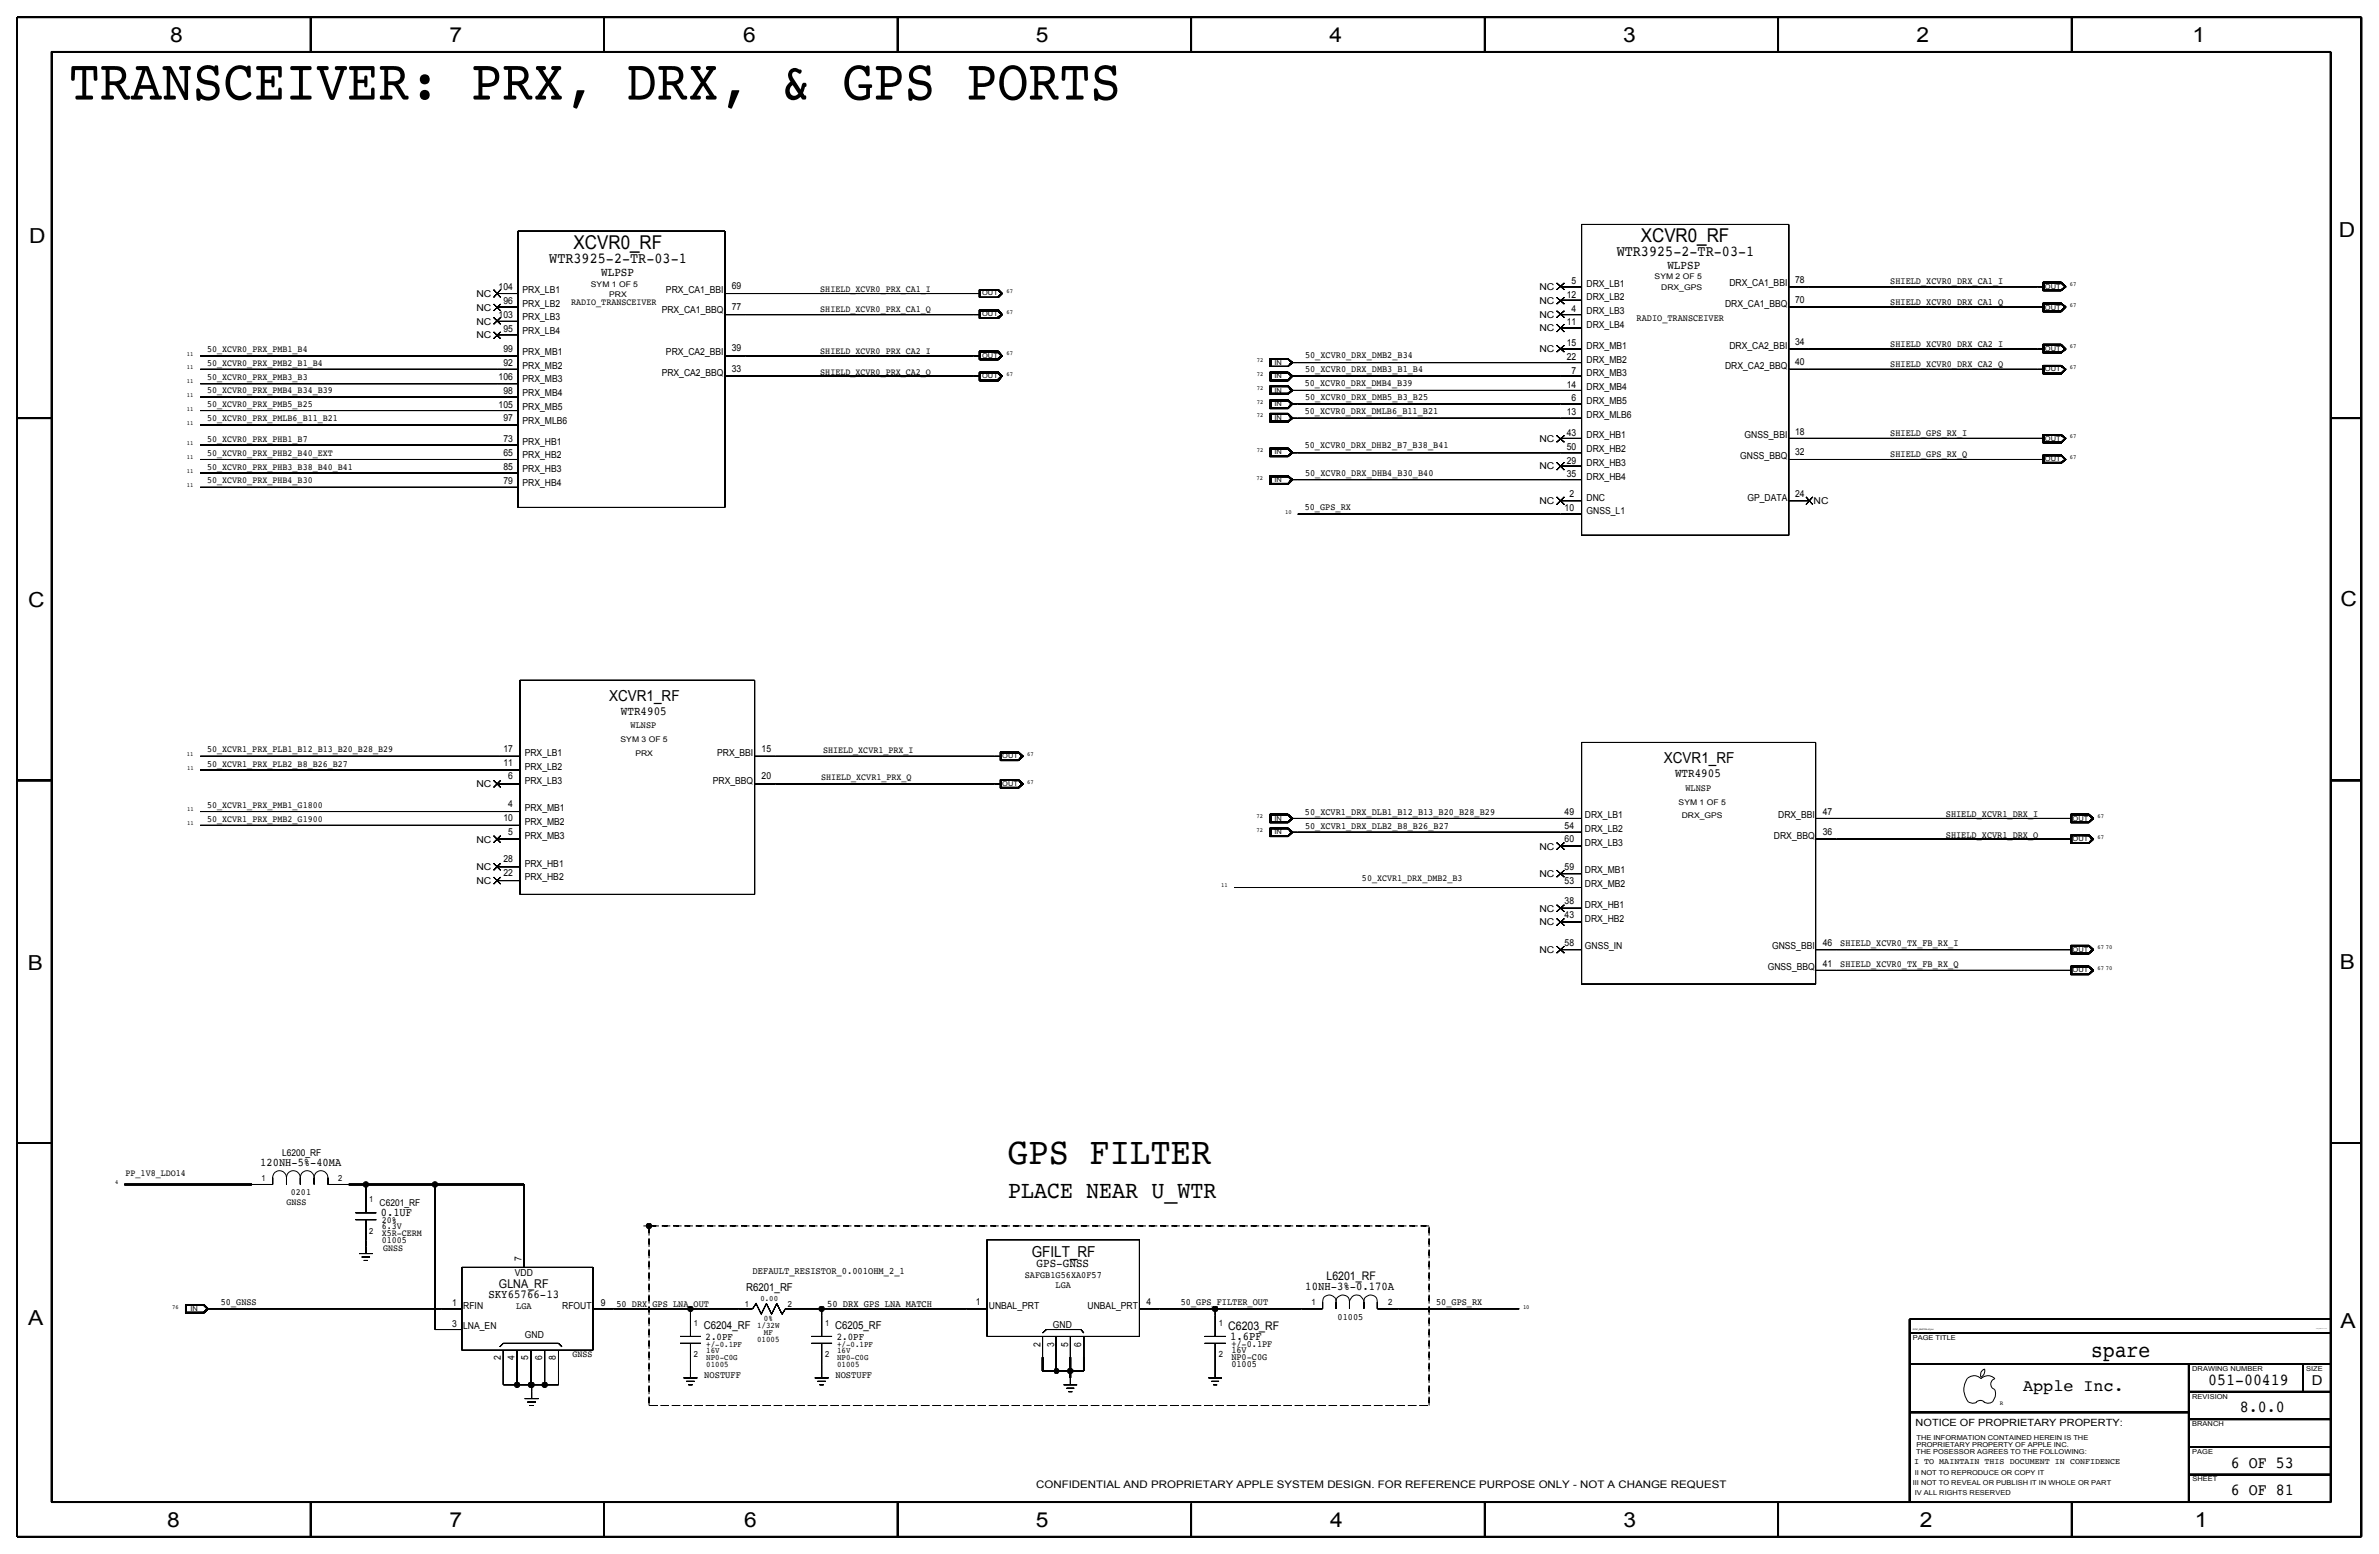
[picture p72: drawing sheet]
<svg xmlns="http://www.w3.org/2000/svg" width="875mm" height="572mm" viewBox="0 0 875 572" stroke-linecap="round" stroke-linejoin="round" font-family="sans-serif">
<defs><g id="words">
<text font-size="21.3" x="25.3" y="36.6">TRANSCEIVER: PRX, DRX, &amp; GPS PORTS</text>
<text font-size="14" x="370.8" y="428">GPS FILTER</text>
<text font-size="8.9" x="370.8" y="440.7">PLACE NEAR U_WTR</text>
<text font-size="8.1" x="769.2" y="499.1">spare</text>
<g font-size="7.6">
<text x="62.5" y="15.5">8</text>
<text x="165.4" y="15.5">7</text>
<text x="273.3" y="15.5">6</text>
<text x="381" y="15.5">5</text>
<text x="489" y="15.5">4</text>
<text x="597" y="15.5">3</text>
<text x="704.9" y="15.5">2</text>
<text x="806.5" y="15.5">1</text>
<text x="10.7" y="89.5">D</text>
<text x="860.3" y="87.2">D</text>
<text x="10.4" y="223.3">C</text>
<text x="860.8" y="222.8">C</text>
<text x="10.2" y="356.7">B</text>
<text x="860.6" y="356.4">B</text>
<text x="10.4" y="487.5">A</text>
<text x="860.8" y="488.2">A</text>
<text x="61.5" y="561.7">8</text>
<text x="165.4" y="561.7">7</text>
<text x="273.8" y="561.6">6</text>
<text x="381" y="561.7">5</text>
<text x="489.2" y="561.7">4</text>
<text x="597.1" y="561.6">3</text>
<text x="706.2" y="561.7">2</text>
<text x="807.3" y="561.7">1</text>
</g>
<g font-size="7">
<text x="603.5" y="88.9">XCVR0_RF</text>
<text x="211" y="91.4">XCVR0_RF</text>
</g>
<g font-size="6.2">
<text x="812.2" y="509.3">051-00419</text>
<text x="744.2" y="511.5">Apple Inc.</text>
<text x="823.9" y="519.4">8.0.0</text>
<text x="820.6" y="539.7">6 OF 53</text>
<text x="820.6" y="549.9">6 OF 81</text>
</g>
<g font-size="5.6">
<text x="594.6" y="94">WTR3925-2-TR-03-1</text>
<text x="202" y="96.6">WTR3925-2-TR-03-1</text>
<text x="224.1" y="257.8">XCVR1_RF</text>
<text x="612" y="280.7">XCVR1_RF</text>
<text x="379.5" y="462.3">GFILT_RF</text>
</g>
<text font-size="5" x="850.3" y="509.3">D</text>
<g font-size="4.5">
<text x="221.2" y="101.3">WLPSP</text>
<text x="613.3" y="99.1">WLPSP</text>
<text x="228.4" y="262.8">WTR4905</text>
<text x="616.1" y="285.7">WTR4905</text>
<text x="381.3" y="466.1">GPS-GNSS</text>
</g>
<g font-size="4.4">
<text x="183.5" y="473.7">GLNA_RF</text>
<text x="487.9" y="470.9">L6201_RF</text>
<text x="179.6" y="477.5">SKY65766-13</text>
<text x="480.1" y="474.5">10NH-3%-0.170A</text>
<text x="451.7" y="489">C6203_RF</text>
<text x="452.5" y="492.8">1.6PF</text>
</g>
<g font-size="4.3">
<text x="95.7" y="428.7">120NH-5%-40MA</text>
<text x="140.1" y="447.3">0.1UF</text>
</g>
<g font-size="4">
<text x="274.5" y="474.9">R6201_RF</text>
<text x="258.9" y="488.9">C6204_RF</text>
<text x="307.1" y="488.9">C6205_RF</text>
</g>
<g font-size="3.8">
<text x="259.5" y="492.7">2.0PF</text>
<text x="307.8" y="492.7">2.0PF</text>
<text x="381.1" y="547.4">CONFIDENTIAL AND PROPRIETARY APPLE SYSTEM DESIGN. FOR REFERENCE PURPOSE ONLY - NOT A CHANGE REQUEST</text>
</g>
<text font-size="3.7" x="704.6" y="524.5">NOTICE OF PROPRIETARY PROPERTY:</text>
<g font-size="3.6">
<text x="276.8" y="468.6">DEFAULT_RESISTOR_0.001OHM_2_1</text>
<text x="304.2" y="480.8">50_DRX_GPS_LNA_MATCH</text>
<text x="259" y="506.7">NOSTUFF</text>
<text x="307.3" y="506.7">NOSTUFF</text>
</g>
<g font-size="3.5">
<text x="183.4" y="106.7">104</text>
<text x="192.2" y="107.6">PRX_LB1</text>
<text x="245" y="107.6">PRX_CA1_BBI</text>
<text x="269.2" y="106.2">69</text>
<text x="301.7" y="107.3">SHIELD_XCVR0_PRX_CA1_I</text>
<text x="566.2" y="106.6">NC</text>
<text x="578" y="104.4">5</text>
<text x="583.5" y="105.4">DRX_LB1</text>
<text x="636.1" y="105.3">DRX_CA1_BBI</text>
<text x="660.3" y="103.9">78</text>
<text x="695.3" y="104.6">SHIELD_XCVR0_DRX_CA1_I</text>
<text x="175.2" y="109.3">NC</text>
<text x="185.2" y="111.8">96</text>
<text x="192.2" y="112.7">PRX_LB2</text>
<text x="210.1" y="112.3">RADIO_TRANSCEIVER</text>
<text x="269.2" y="113.8">77</text>
<text x="566.2" y="111.8">NC</text>
<text x="576.2" y="109.5">12</text>
<text x="583.5" y="110.4">DRX_LB2</text>
<text x="634.5" y="113">DRX_CA1_BBQ</text>
<text x="660.3" y="111.5">70</text>
<text x="695.3" y="112.3">SHIELD_XCVR0_DRX_CA1_Q</text>
<text x="175.2" y="114.2">NC</text>
<text x="175.2" y="119.4">NC</text>
<text x="183.4" y="116.9">103</text>
<text x="192.2" y="117.8">PRX_LB3</text>
<text x="243.4" y="115.3">PRX_CA1_BBQ</text>
<text x="301.7" y="114.9">SHIELD_XCVR0_PRX_CA1_Q</text>
<text x="566.2" y="117">NC</text>
<text x="576.2" y="119.6">11</text>
<text x="578" y="114.6">4</text>
<text x="583.5" y="115.5">DRX_LB3</text>
<text x="602" y="118">RADIO_TRANSCEIVER</text>
<text x="175.2" y="124.3">NC</text>
<text x="185.2" y="122">95</text>
<text x="192.2" y="122.9">PRX_LB4</text>
<text x="566.2" y="121.9">NC</text>
<text x="583.5" y="120.6">DRX_LB4</text>
<text x="76.2" y="129.4">50_XCVR0_PRX_PMB1_B4</text>
<text x="185.2" y="129.6">99</text>
<text x="192.2" y="130.5">PRX_MB1</text>
<text x="245" y="130.5">PRX_CA2_BBI</text>
<text x="269.2" y="129.1">39</text>
<text x="301.7" y="130.2">SHIELD_XCVR0_PRX_CA2_I</text>
<text x="480" y="131.8">50_XCVR0_DRX_DMB2_B34</text>
<text x="566.2" y="129.5">NC</text>
<text x="576.2" y="127.3">15</text>
<text x="583.5" y="128.2">DRX_MB1</text>
<text x="636.1" y="128.2">DRX_CA2_BBI</text>
<text x="660.3" y="126.8">34</text>
<text x="695.3" y="127.5">SHIELD_XCVR0_DRX_CA2_I</text>
<text x="76.2" y="134.5">50_XCVR0_PRX_PMB2_B1_B4</text>
<text x="185.2" y="134.7">92</text>
<text x="192.2" y="135.6">PRX_MB2</text>
<text x="269.2" y="136.7">33</text>
<text x="301.7" y="137.8">SHIELD_XCVR0_PRX_CA2_Q</text>
<text x="480" y="136.8">50_XCVR0_DRX_DMB3_B1_B4</text>
<text x="576.2" y="132.3">22</text>
<text x="578" y="137.4">7</text>
<text x="583.5" y="133.3">DRX_MB2</text>
<text x="634.5" y="135.9">DRX_CA2_BBQ</text>
<text x="660.3" y="134.4">40</text>
<text x="695.3" y="135.1">SHIELD_XCVR0_DRX_CA2_Q</text>
<text x="76.2" y="139.6">50_XCVR0_PRX_PMB3_B3</text>
<text x="183.4" y="139.8">106</text>
<text x="192.2" y="140.7">PRX_MB3</text>
<text x="243.4" y="138.1">PRX_CA2_BBQ</text>
<text x="479.9" y="142">50_XCVR0_DRX_DMB4_B39</text>
<text x="576.2" y="142.5">14</text>
<text x="583.5" y="143.5">DRX_MB4</text>
<text x="583.5" y="138.4">DRX_MB3</text>
<text x="76.2" y="149.7">50_XCVR0_PRX_PMB5_B25</text>
<text x="76.2" y="144.6">50_XCVR0_PRX_PMB4_B34_B39</text>
<text x="183.4" y="149.9">105</text>
<text x="185.2" y="144.8">98</text>
<text x="192.2" y="145.8">PRX_MB4</text>
<text x="480" y="147">50_XCVR0_DRX_DMB5_B3_B25</text>
<text x="578" y="147.6">6</text>
<text x="583.5" y="148.6">DRX_MB5</text>
<text x="76.2" y="154.8">50_XCVR0_PRX_PMLB6_B11_B21</text>
<text x="185.2" y="155">97</text>
<text x="192.2" y="155.9">PRX_MLB6</text>
<text x="192.2" y="150.8">PRX_MB5</text>
<text x="479.9" y="152.2">50_XCVR0_DRX_DMLB6_B11_B21</text>
<text x="576.2" y="152.7">13</text>
<text x="583.5" y="153.6">DRX_MLB6</text>
<text x="576.2" y="160.3">43</text>
<text x="583.5" y="161.3">DRX_HB1</text>
<text x="641.7" y="161.2">GNSS_BBI</text>
<text x="660.3" y="159.8">18</text>
<text x="695.3" y="160.5">SHIELD_GPS_RX_I</text>
<text x="76.2" y="167.5">50_XCVR0_PRX_PHB2_B40_EXT</text>
<text x="76.2" y="162.4">50_XCVR0_PRX_PHB1_B7</text>
<text x="185.2" y="167.7">65</text>
<text x="185.2" y="162.6">73</text>
<text x="192.2" y="163.5">PRX_HB1</text>
<text x="479.9" y="164.9">50_XCVR0_DRX_DHB2_B7_B38_B41</text>
<text x="566.2" y="162.5">NC</text>
<text x="576.2" y="165.4">50</text>
<text x="583.5" y="166.3">DRX_HB2</text>
<text x="660.3" y="167.4">32</text>
<text x="76.2" y="172.7">50_XCVR0_PRX_PHB3_B38_B40_B41</text>
<text x="185.2" y="172.8">85</text>
<text x="192.2" y="168.6">PRX_HB2</text>
<text x="192.2" y="173.7">PRX_HB3</text>
<text x="566.2" y="172.6">NC</text>
<text x="576.2" y="170.5">29</text>
<text x="583.5" y="171.4">DRX_HB3</text>
<text x="640.1" y="168.9">GNSS_BBQ</text>
<text x="695.3" y="168.2">SHIELD_GPS_RX_Q</text>
<text x="76.2" y="177.7">50_XCVR0_PRX_PHB4_B30</text>
<text x="185.2" y="177.9">79</text>
<text x="192.2" y="178.8">PRX_HB4</text>
<text x="480" y="175">50_XCVR0_DRX_DHB4_B30_B40</text>
<text x="576.2" y="175.6">35</text>
<text x="583.5" y="176.5">DRX_HB4</text>
<text x="566.2" y="185.4">NC</text>
<text x="577.2" y="182.7">2</text>
<text x="583.5" y="184.1">DNC</text>
<text x="642.7" y="184.1">GP_DATA</text>
<text x="660.3" y="182.7">24</text>
<text x="667.1" y="185.4">NC</text>
<text x="479.9" y="187.7">50_GPS_RX</text>
<text x="575.5" y="187.8">10</text>
<text x="583.5" y="189.2">GNSS_L1</text>
<text x="232" y="267.9">WLNSP</text>
<text x="76.2" y="276.7">50_XCVR1_PRX_PLB1_B12_B13_B20_B28_B29</text>
<text x="76.2" y="281.9">50_XCVR1_PRX_PLB2_B8_B26_B27</text>
<text x="185.2" y="281.6">11</text>
<text x="185.2" y="276.5">17</text>
<text x="193" y="278">PRX_LB1</text>
<text x="263.8" y="278">PRX_BBI</text>
<text x="280.1" y="276.5">15</text>
<text x="302.7" y="276.9">SHIELD_XCVR1_PRX_I</text>
<text x="186.9" y="286.7">6</text>
<text x="193" y="283.1">PRX_LB2</text>
<text x="280.1" y="286.7">20</text>
<text x="302" y="286.9">SHIELD_XCVR1_PRX_Q</text>
<text x="175.2" y="289.5">NC</text>
<text x="193" y="288.2">PRX_LB3</text>
<text x="262.2" y="288.2">PRX_BBQ</text>
<text x="619.9" y="290.7">WLNSP</text>
<text x="76.2" y="297.2">50_XCVR1_PRX_PMB1_G1800</text>
<text x="186.9" y="296.8">4</text>
<text x="193" y="298.4">PRX_MB1</text>
<text x="480" y="299.6">50_XCVR1_DRX_DLB1_B12_B13_B20_B28_B29</text>
<text x="575.5" y="299.6">49</text>
<text x="670.5" y="299.6">47</text>
<text x="76.2" y="302.3">50_XCVR1_PRX_PMB2_G1900</text>
<text x="185.2" y="301.9">10</text>
<text x="193" y="303.5">PRX_MB2</text>
<text x="480" y="304.7">50_XCVR1_DRX_DLB2_B8_B26_B27</text>
<text x="575.5" y="304.7">54</text>
<text x="582.9" y="300.9">DRX_LB1</text>
<text x="582.9" y="306">DRX_LB2</text>
<text x="654.1" y="300.9">DRX_BBI</text>
<text x="715.7" y="300.4">SHIELD_XCVR1_DRX_I</text>
<text x="175.2" y="309.9">NC</text>
<text x="186.9" y="307">5</text>
<text x="193" y="308.5">PRX_MB3</text>
<text x="575.5" y="309.8">60</text>
<text x="582.9" y="311.1">DRX_LB3</text>
<text x="652.5" y="308.5">DRX_BBQ</text>
<text x="670.5" y="307.2">36</text>
<text x="715.7" y="308.1">SHIELD_XCVR1_DRX_Q</text>
<text x="185.2" y="317.2">28</text>
<text x="566.2" y="312.4">NC</text>
<text x="175.2" y="320">NC</text>
<text x="185.2" y="322.2">22</text>
<text x="193" y="323.8">PRX_HB2</text>
<text x="193" y="318.7">PRX_HB1</text>
<text x="566.2" y="322.6">NC</text>
<text x="575.5" y="319.9">59</text>
<text x="582.9" y="321.2">DRX_MB1</text>
<text x="175.2" y="325.1">NC</text>
<text x="501" y="324.1">50_XCVR1_DRX_DMB2_B3</text>
<text x="575.5" y="325">53</text>
<text x="582.9" y="326.3">DRX_MB2</text>
<text x="566.2" y="335.3">NC</text>
<text x="575.5" y="332.6">38</text>
<text x="582.9" y="333.9">DRX_HB1</text>
<text x="566.2" y="340.4">NC</text>
<text x="575.5" y="337.7">43</text>
<text x="582.9" y="339">DRX_HB2</text>
<text x="575.5" y="347.9">58</text>
<text x="670.5" y="347.9">46</text>
<text x="676.9" y="347.9">SHIELD_XCVR0_TX_FB_RX_I</text>
<text x="566.2" y="350.5">NC</text>
<text x="582.9" y="349.2">GNSS_IN</text>
<text x="651.8" y="349.2">GNSS_BBI</text>
<text x="650.2" y="356.8">GNSS_BBQ</text>
<text x="670.5" y="355.5">41</text>
<text x="676.9" y="355.6">SHIELD_XCVR0_TX_FB_RX_Q</text>
<text x="103.7" y="425.2">L6200_RF</text>
<text x="46.2" y="432.4">PP_1V8_LDO14</text>
<text x="105.4" y="443.2">GNSS</text>
<text x="107" y="439.7">0201</text>
<text x="139.6" y="443.5">C6201_RF</text>
<text x="140.4" y="449.8">20%</text>
<text x="140.4" y="452.1">6.3V</text>
<text x="140.4" y="454.6">X5R-CERM</text>
<text x="140.4" y="457.2">01005</text>
<text x="140.9" y="460">GNSS</text>
<text x="191.8" y="463.8" transform="rotate(-90 191.8 463.8)">7</text>
<text x="189.4" y="469.1">VDD</text>
<text x="376.9" y="469.9">SAFGB1G56XA0F57</text>
<text x="388.3" y="473.7">LGA</text>
<text x="81.2" y="480">50_GNSS</text>
<text x="166.3" y="480.3">1</text>
<text x="170.4" y="481.3">RFIN</text>
<text x="189.9" y="481.3">LGA</text>
<text x="206.8" y="481.3">RFOUT</text>
<text x="220.9" y="480.3">9</text>
<text x="226.8" y="480.8">50_DRX_GPS_LNA_OUT</text>
<text x="359" y="480">1</text>
<text x="363.7" y="481.3">UNBAL_PRT</text>
<text x="400" y="481.3">UNBAL_PRT</text>
<text x="421.7" y="480">4</text>
<text x="434.3" y="480">50_GPS_FILTER_OUT</text>
<text x="492" y="485.4">01005</text>
<text x="528.2" y="480">50_GPS_RX</text>
<text x="166.3" y="487.9">3</text>
<text x="170.4" y="488.9">LNA_EN</text>
<text x="387.3" y="488.5">GND</text>
<text x="193" y="492.2">GND</text>
<text x="382.7" y="495.3" transform="rotate(-90 382.7 495.3)">2</text>
<text x="387.8" y="495.3" transform="rotate(-90 387.8 495.3)">3</text>
<text x="392.8" y="495.3" transform="rotate(-90 392.8 495.3)">5</text>
<text x="397.7" y="495.3" transform="rotate(-90 397.7 495.3)">6</text>
<text x="452.9" y="495.3">+/-0.1PF</text>
<text x="452.9" y="497.6">16V</text>
<text x="184.2" y="500.1" transform="rotate(-90 184.2 500.1)">2</text>
<text x="189.2" y="500.1" transform="rotate(-90 189.2 500.1)">4</text>
<text x="194.3" y="500.1" transform="rotate(-90 194.3 500.1)">5</text>
<text x="199.4" y="500.1" transform="rotate(-90 199.4 500.1)">6</text>
<text x="204.5" y="500.1" transform="rotate(-90 204.5 500.1)">8</text>
<text x="210.5" y="499.1">GNSS</text>
<text x="452.9" y="502.6">01005</text>
<text x="452.9" y="500.1">NP0-C0G</text>
</g>
<g font-size="3.2">
<text x="482.3" y="480.1">1</text>
<text x="510.6" y="480.1">2</text>
<text x="448.3" y="487.7">1</text>
<text x="448.3" y="499.1">2</text>
</g>
<g font-size="3.1">
<text x="96.2" y="434.3">1</text>
<text x="124.4" y="434.3">2</text>
<text x="135.8" y="442.2">1</text>
<text x="135.8" y="453.7">2</text>
<text x="274" y="480.6">1</text>
<text x="281" y="485.9">0%</text>
<text x="289.8" y="480.6">2</text>
<text x="255.2" y="487.7">1</text>
<text x="278.5" y="488.4">1/32W</text>
<text x="281" y="491">MF</text>
<text x="303.5" y="487.7">1</text>
<text x="259.8" y="497.6">16V</text>
<text x="259.8" y="495.3">+/-0.1PF</text>
<text x="278.5" y="493.5">01005</text>
<text x="307.9" y="495.3">+/-0.1PF</text>
<text x="307.9" y="497.6">16V</text>
<text x="255.2" y="499.1">2</text>
<text x="259.8" y="502.7">01005</text>
<text x="259.8" y="500.1">NP0-C0G</text>
<text x="303.5" y="499.1">2</text>
<text x="307.9" y="502.7">01005</text>
<text x="307.9" y="500.1">NP0-C0G</text>
<text x="704.1" y="538.5">I TO MAINTAIN THIS DOCUMENT IN CONFIDENCE</text>
</g>
<text font-size="3" x="279.8" y="478.5">0.00</text>
<g font-size="2.9">
<text x="217.4" y="105.5">SYM 1 OF 5</text>
<text x="608.6" y="102.7">SYM 2 OF 5</text>
<text x="611" y="106.6">DRX_GPS</text>
<text x="224.1" y="109.3">PRX</text>
<text x="228.3" y="273">SYM 3 OF 5</text>
<text x="233.7" y="278.1">PRX</text>
<text x="617.4" y="295.9">SYM 1 OF 5</text>
<text x="618.6" y="301">DRX_GPS</text>
</g>
<g font-size="2.5">
<text x="752.2" y="106.1">OUT</text>
<text x="361.2" y="108.6">OUT</text>
<text x="752.2" y="113.9">OUT</text>
<text x="361.2" y="116.4">OUT</text>
<text x="361.2" y="131.6">OUT</text>
<text x="752.2" y="129.1">OUT</text>
<text x="468.7" y="134.1">IN</text>
<text x="752.2" y="136.6">OUT</text>
<text x="361.2" y="139.1">OUT</text>
<text x="468.7" y="139.1">IN</text>
<text x="468.7" y="144.3">IN</text>
<text x="468.7" y="149.3">IN</text>
<text x="468.7" y="154.3">IN</text>
<text x="468.7" y="167.1">IN</text>
<text x="752.2" y="162.1">OUT</text>
<text x="752.2" y="169.6">OUT</text>
<text x="468.7" y="177.3">IN</text>
<text x="368.7" y="278.8">OUT</text>
<text x="368.7" y="289.1">OUT</text>
<text x="468.7" y="301.8">IN</text>
<text x="762.4" y="301.8">OUT</text>
<text x="468.7" y="306.8">IN</text>
<text x="762.4" y="309.3">OUT</text>
<text x="762.4" y="350">OUT</text>
<text x="762.4" y="357.6">OUT</text>
<text x="70" y="482.1">IN</text>
<text x="703.5" y="492.8">PAGE TITLE</text>
<text x="806.3" y="504.2">DRAWING NUMBER</text>
<text x="848.2" y="504.2">SIZE</text>
<text x="806.3" y="514.4">REVISION</text>
<text x="806.3" y="524.5">BRANCH</text>
<text x="704.9" y="532.1">PROPRIETARY PROPERTY OF APPLE INC.</text>
<text x="704.9" y="529.6">THE INFORMATION CONTAINED HEREIN IS THE</text>
<text x="704.8" y="534.7">THE POSESSOR AGREES TO THE FOLLOWING:</text>
<text x="806.3" y="534.7">PAGE</text>
<text x="704.3" y="542.3">II NOT TO REPRODUCE OR COPY IT</text>
<text x="806.4" y="544.8">SHEET</text>
<text x="703.5" y="546.1">III NOT TO REVEAL OR PUBLISH IT IN WHOLE OR PART</text>
<text x="704.3" y="549.9">IV ALL RIGHTS RESERVED</text>
</g>
<g font-size="2.3">
<text x="370.2" y="107.8">67</text>
<text x="761.4" y="105.2">67</text>
<text x="761.4" y="112.9">67</text>
<text x="370.2" y="115.4">67</text>
<text x="68.8" y="130.8">11</text>
<text x="370.2" y="130.6">67</text>
<text x="761.4" y="128.1">67</text>
<text x="68.8" y="135.9">11</text>
<text x="462.3" y="133.2">72</text>
<text x="761.4" y="135.7">67</text>
<text x="68.8" y="140.9">11</text>
<text x="370.2" y="138.2">67</text>
<text x="462.3" y="138.3">72</text>
<text x="462.3" y="143.3">72</text>
<text x="68.8" y="146">11</text>
<text x="462.3" y="148.4">72</text>
<text x="68.8" y="151.1">11</text>
<text x="462.3" y="153.5">72</text>
<text x="68.8" y="156.2">11</text>
<text x="761.4" y="161.1">67</text>
<text x="68.8" y="163.8">11</text>
<text x="462.3" y="166.2">72</text>
<text x="68.8" y="168.9">11</text>
<text x="68.8" y="174">11</text>
<text x="761.4" y="168.7">67</text>
<text x="68.8" y="179">11</text>
<text x="462.2" y="176.4">72</text>
<text x="472.7" y="189.2">10</text>
<text x="68.8" y="278">11</text>
<text x="377.8" y="278">67</text>
<text x="68.8" y="283.1">11</text>
<text x="377.8" y="288.2">67</text>
<text x="68.8" y="298.3">11</text>
<text x="68.8" y="303.4">11</text>
<text x="462.2" y="300.8">72</text>
<text x="462.2" y="305.9">72</text>
<text x="771.5" y="300.8">67</text>
<text x="771.5" y="308.4">67</text>
<text x="449.2" y="326.3">11</text>
<text x="771.5" y="349.1">67 70</text>
<text x="771.5" y="356.7">67 70</text>
<text x="42.4" y="435.5">4</text>
<text x="63.4" y="481.3">76</text>
<text x="560.2" y="481.2">10</text>
</g>
<text font-size="2.2" x="735.5" y="516.8">R</text>
<text font-size=".9" x="703.5" y="489">SYNC_MASTER=Sync</text>
<text font-size=".4" x="851.9" y="488.9">SYNC_DATE=05/17/2016</text>
</g></defs>
<g fill="none" stroke="#000" stroke-width=".37">
<path d="M190.5 85h76.2v101.6v-101.6v101.6h-76.2h76.2h-76.2v-101.6v101.6v-101.6h76.2zM581.7 82.6v114.3v-114.3h76.2h-76.2h76.2v114.3v-114.3v114.3h-76.2h76.2h-76.2zM181.6 111.8l2.5 2.5M181.6 106.5l2.5 2.9M181.6 116.8l2.5 2.4M182.8 112.9h7.7M182.8 118.2h7.7M182.8 108h7.7M184.1 111.8l-2.5 2.5M184.1 106.5l-2.5 2.9M184.1 116.8l-2.5 2.4M266.7 108h93.8"/>
<path d="M266.7 115.7h93.8M360.2 106.5v2.9v-2.9h7h-7h7l1.5 1.5-1.5-1.5 1.5 1.5-1.5 1.4 1.5-1.4-1.5 1.4h-6.7h6.7h-6.7v-2.9v2.9v-2.9h6.7h-6.7h6.7l1.5 1.5-1.5-1.5 1.5 1.5-1.5 1.4 1.5-1.4-1.5 1.4h-7h7h-7zM360.2 113.9v3.2v-3.2h7h-7h7l1.5 1.8-1.5-1.8 1.5 1.8-1.5 1.4 1.5-1.4-1.5 1.4h-6.7h6.7h-6.7v-3.2v3.2v-3.2h6.7h-6.7h6.7l1.5 1.8-1.5-1.8 1.5 1.8-1.5 1.4 1.5-1.4-1.5 1.4h-7h7h-7zM360.5 109.4v-2.9v2.9v-2.9h6.4h-6.4h6.4l1.4 1.5-1.4-1.5 1.4 1.5-1.4 1.4M360.5 109.4h6.4M360.5 116.8v-2.5v2.5v-2.5h6.4h-6.4h6.4l1.4 1.4-1.4-1.4 1.4 1.4-1.4 1.1M360.5 116.8h6.4M572.6 119.2l2.8 2.9M572.6 109.4l2.8 2.4M572.6 114.3l2.8 2.5M572.6 104.1l2.8 2.4M574 115.7h7.7"/>
<path d="M574 110.4h7.7M574 105.5h7.7M575.4 119.2l-2.8 2.9M575.4 109.4l-2.8 2.4M575.4 114.3l-2.8 2.5M575.4 104.1l-2.8 2.4M657.9 105.5h93.9M657.9 112.9h93.9M751.4 103.7v3.2v-3.2h6.7h-6.7h6.7l1.8 1.8-1.8-1.8 1.8 1.8-1.8 1.4 1.8-1.4-1.8 1.4h-6.7h6.7h-6.7v-2.8v2.8v-2.8h6.7h-6.7h6.7l1.8 1.4-1.8-1.4 1.8 1.4-1.8 1.4 1.8-1.4-1.8 1.4h-6.7h6.7h-6.7zM751.4 111.5v3.2v-3.2h6.7h-6.7h6.7l1.8 1.4-1.8-1.4 1.8 1.4-1.8 1.8 1.8-1.8-1.8 1.8h-6.7h6.7h-6.7v-3.2v3.2v-3.2h6.7h-6.7h6.7l1.8 1.4-1.8-1.4 1.8 1.4-1.8 1.8 1.8-1.8-1.8 1.8h-6.7h6.7h-6.7zM751.8 104.1v2.8v-2.8h6.3h-6.3h6.3l1.4 1.4-1.4-1.4 1.4 1.4-1.4 1 1.4-1-1.4 1h-6.3h6.3h-6.3v-2.4v2.4v-2.4h6.3h-6.3h6.3l1.4 1.4-1.4-1.4 1.4 1.4-1.4 1.4 1.4-1.4-1.4 1.4h-6.3h6.3h-6.3zM751.8 114.3v-2.5v2.5v-2.5h6.3h-6.3h6.3l1.4 1.1-1.4-1.1 1.4 1.1-1.4 1.4"/>
<path d="M751.8 114.3h6.3M73.6 130.9h116.8M73.6 135.8h116.8M181.6 122.1l2.5 2.4M182.8 123.1h7.7M184.1 122.1l-2.5 2.4M266.7 130.9h93.8M266.7 138.3h93.8M360.2 129.1v3.2v-3.2h7h-7h7l1.5 1.8-1.5-1.8 1.5 1.8-1.5 1.4 1.5-1.4-1.5 1.4h-6.7h6.7h-6.7v-2.8v2.8v-2.8h6.7h-6.7h6.7l1.5 1.4-1.5-1.4 1.5 1.4-1.5 1.4 1.5-1.4-1.5 1.4h-7h7h-7zM360.2 136.9v3.2v-3.2h7h-7h7l1.5 1.4-1.5-1.4 1.5 1.4-1.5 1.8 1.5-1.8-1.5 1.8h-6.7h6.7h-6.7v-3.2v3.2v-3.2h6.7h-6.7h6.7l1.5 1.4-1.5-1.4 1.5 1.4-1.5 1.8 1.5-1.8-1.5 1.8h-7h7h-7zM360.5 129.5v2.8v-2.8h6.4h-6.4h6.4l1.4 1.4-1.4-1.4 1.4 1.4-1.4 1 1.4-1-1.4 1h-6.4h6.4h-6.4v-2.4v2.4v-2.4h6.4h-6.4h6.4l1.4 1.4-1.4-1.4 1.4 1.4-1.4 1.4 1.4-1.4-1.4 1.4h-6.4h6.4h-6.4zM360.5 139.7v-2.5v2.5v-2.5h6.4h-6.4h6.4l1.4 1.1-1.4-1.1 1.4 1.1-1.4 1.4"/>
<path d="M360.5 139.7h6.4M467.1 131.9v2.9v-2.9h6.7h-6.7h6.7l1.4 1.5-1.4-1.5 1.4 1.5-1.4 1.4 1.4-1.4-1.4 1.4h-6.7h6.7h-6.7zM467.1 131.9v2.9v-2.9h6.7h-6.7h6.7l1.7 1.5-1.7-1.5 1.7 1.5-1.7 1.4 1.7-1.4-1.7 1.4h-6.7h6.7h-6.7zM467.1 137.2v2.5v-2.5h6.7h-6.7h6.7l1.4 1.1-1.4-1.1 1.4 1.1-1.4 1.4 1.4-1.4-1.4 1.4h-6.7h6.7h-6.7zM467.1 136.9v3.2v-3.2h6.7h-6.7h6.7l1.4 1.4-1.4-1.4 1.4 1.4-1.4 1.8 1.4-1.8-1.4 1.8h-6.7h6.7h-6.7zM467.1 136.9v3.2v-3.2h6.7h-6.7h6.7l1.7 1.4-1.7-1.4 1.7 1.4-1.7 1.8 1.7-1.8-1.7 1.8h-6.7h6.7h-6.7zM474.8 138.3l-1 1.4 1-1.4-1 1.4h-6.4h6.4h-6.4v-2.5v2.5v-2.5h6.4h-6.4h6.4l1 1.1-1-1.1 1 1.1h106.9M474.8 133.4l-1 1.4 1-1.4-1 1.4h-6.4h6.4h-6.4v-2.9v2.9v-2.9h6.4h-6.4h6.4l1 1.5-1-1.5 1 1.5h106.9M572.6 127l2.8 2.5M574 128.4h7.7M574 120.7h7.7M575.4 127l-2.8 2.5"/>
<path d="M657.9 128.4h93.9M657.9 135.8h93.9M751.4 126.6v3.2v-3.2h6.7h-6.7h6.7l1.8 1.8-1.8-1.8 1.8 1.8-1.8 1.4 1.8-1.4-1.8 1.4h-6.7h6.7h-6.7v-3.2v3.2v-3.2h6.7h-6.7h6.7l1.8 1.8-1.8-1.8 1.8 1.8-1.8 1.4 1.8-1.4-1.8 1.4h-6.7h6.7h-6.7zM751.4 134.4v3.2v-3.2h6.7h-6.7h6.7l1.8 1.4-1.8-1.4 1.8 1.4-1.8 1.4 1.8-1.4-1.8 1.4h-6.7h6.7h-6.7v-2.8v2.8v-2.8h6.7h-6.7h6.7l1.8 1.4-1.8-1.4 1.8 1.4-1.8 1.8 1.8-1.8-1.8 1.8h-6.7h6.7h-6.7zM751.8 129.5v-2.5v2.5v-2.5h6.3h-6.3h6.3l1.4 1.4-1.4-1.4 1.4 1.4-1.4 1.1M751.8 129.5h6.3M751.8 137.2v-2.4v2.4v-2.4h6.3h-6.3h6.3l1.4 1-1.4-1 1.4 1-1.4 1.4M751.8 137.2v-2.8v2.8v-2.8h6.3h-6.3h6.3l1.4 1.4-1.4-1.4 1.4 1.4-1.4 1.4M751.8 137.2h6.3M73.6 146.1h116.8M73.6 151h116.8M73.6 156.3h116.8"/>
<path d="M73.6 141.1h116.9M467.1 142.2v2.8v-2.8h6.7h-6.7h6.7l1.4 1.4-1.4-1.4 1.4 1.4-1.4 1.4 1.4-1.4-1.4 1.4h-6.7h6.7h-6.7zM467.1 141.8v3.2v-3.2h6.7h-6.7h6.7l1.7 1.8-1.7-1.8 1.7 1.8-1.7 1.4 1.7-1.4-1.7 1.4h-6.7h6.7h-6.7zM467.1 152.4v2.5v-2.5h6.7h-6.7h6.7l1.4 1.4-1.4-1.4 1.4 1.4-1.4 1.1 1.4-1.1-1.4 1.1h-6.7h6.7h-6.7zM467.1 152v3.2v-3.2h6.7h-6.7h6.7l1.4 1.8-1.4-1.8 1.4 1.8-1.4 1.4 1.4-1.4-1.4 1.4h-6.7h6.7h-6.7zM467.1 152v3.2v-3.2h6.7h-6.7h6.7l1.7 1.8-1.7-1.8 1.7 1.8-1.7 1.4 1.7-1.4-1.7 1.4h-6.7h6.7h-6.7zM467.1 147.1v2.8v-2.8h6.7h-6.7h6.7l1.4 1.4-1.4-1.4 1.4 1.4-1.4 1.4 1.4-1.4-1.4 1.4h-6.7h6.7h-6.7zM467.1 147.1v3.2v-3.2h6.7h-6.7h6.7l1.7 1.4-1.7-1.4 1.7 1.4-1.7 1.8 1.7-1.8-1.7 1.8h-6.7h6.7h-6.7zM474.8 153.8l-1 1.1 1-1.1-1 1.1h-6.4h6.4h-6.4v-2.5v2.5v-2.5h6.4h-6.4h6.4l1 1.4-1-1.4 1 1.4h106.9M474.8 143.6l-1 1 1-1-1 1h-6.4h6.4h-6.4v-2.4v2.4v-2.4h6.4h-6.4h6.4l1 1.4-1-1.4 1 1.4h106.9M474.8 148.5l-1 1.4 1-1.4-1 1.4h-6.4h6.4h-6.4v-2.4v2.4v-2.4h6.4h-6.4h6.4l1 1-1-1 1 1h106.9M751.4 159.8v3.2v-3.2h6.7h-6.7h6.7l1.8 1.4-1.8-1.4 1.8 1.4-1.8 1.4 1.8-1.4-1.8 1.4h-6.7h6.7h-6.7v-2.8v2.8v-2.8h6.7h-6.7h6.7l1.8 1.4-1.8-1.4 1.8 1.4-1.8 1.8 1.8-1.8-1.8 1.8h-6.7h6.7h-6.7z"/>
<path d="M73.6 173.9h116.9M73.6 179.2h116.9M73.6 163.7h116.9M73.6 169h116.9M467.1 165.1v2.5v-2.5h6.7h-6.7h6.7l1.4 1.4-1.4-1.4 1.4 1.4-1.4 1.1 1.4-1.1-1.4 1.1h-6.7h6.7h-6.7zM467.1 164.7v3.2v-3.2h6.7h-6.7h6.7l1.4 1.8-1.4-1.8 1.4 1.8-1.4 1.4 1.4-1.4-1.4 1.4h-6.7h6.7h-6.7zM467.1 164.7v3.2v-3.2h6.7h-6.7h6.7l1.7 1.8-1.7-1.8 1.7 1.8-1.7 1.4 1.7-1.4-1.7 1.4h-6.7h6.7h-6.7zM467.1 175.3v2.5v-2.5h6.7h-6.7h6.7l1.4 1.1-1.4-1.1 1.4 1.1-1.4 1.4 1.4-1.4-1.4 1.4h-6.7h6.7h-6.7zM467.1 175v3.2v-3.2h6.7h-6.7h6.7l1.4 1.4-1.4-1.4 1.4 1.4-1.4 1.8 1.4-1.8-1.4 1.8h-6.7h6.7h-6.7zM467.1 175v3.2v-3.2h6.7h-6.7h6.7l1.7 1.4-1.7-1.4 1.7 1.4-1.7 1.8 1.7-1.8-1.7 1.8h-6.7h6.7h-6.7zM474.8 166.5l-1 1.1 1-1.1-1 1.1h-6.4h6.4h-6.4v-2.5v2.5v-2.5h6.4h-6.4h6.4l1 1.4-1-1.4 1 1.4h106.9M474.8 176.4l-1 1.4 1-1.4-1 1.4h-6.4h6.4h-6.4v-2.5v2.5v-2.5h6.4h-6.4h6.4l1 1.1-1-1.1 1 1.1h106.9"/>
<path d="M572.6 160.2l2.8 2.4M572.6 170l2.8 2.9M574 171.5h7.7M574 161.2h7.7M575.4 160.2l-2.8 2.4M575.4 170l-2.8 2.9M657.9 161.2h93.9M657.9 169h93.9M751.4 167.2v3.2v-3.2h6.7h-6.7h6.7l1.8 1.8-1.8-1.8 1.8 1.8-1.8 1.4 1.8-1.4-1.8 1.4h-6.7h6.7h-6.7v-2.8v2.8v-2.8h6.7h-6.7h6.7l1.8 1.4-1.8-1.4 1.8 1.4-1.8 1.4 1.8-1.4-1.8 1.4h-6.7h6.7h-6.7zM751.8 162.6v-2.4v2.4v-2.4h6.3h-6.3h6.3l1.4 1-1.4-1 1.4 1-1.4 1.4M751.8 162.6v-2.8v2.8v-2.8h6.3h-6.3h6.3l1.4 1.4-1.4-1.4 1.4 1.4-1.4 1.4M751.8 162.6h6.3"/>
<path d="M751.8 167.6v2.8v-2.8h6.3h-6.3h6.3l1.4 1.4-1.4-1.4 1.4 1.4-1.4 1 1.4-1-1.4 1h-6.3h6.3h-6.3v-2.4v2.4v-2.4h6.3h-6.3h6.3l1.4 1.4-1.4-1.4 1.4 1.4-1.4 1.4 1.4-1.4-1.4 1.4h-6.3h6.3h-6.3zM477.3 189.1h104.4M572.6 182.7l2.8 2.9M574 184.2h7.7M575.4 182.7l-2.8 2.9M657.9 184.2h7.4M664.3 182.7l2.4 2.9M666.7 182.7l-2.4 2.9M191.2 250.2v78.7v-78.7h86.4h-86.4h86.4v78.7v-78.7v78.7h-86.4h86.4h-86.4zM73.6 278.1h117.6M277.6 278.1h90.7M367.9 276.6v3v-3h6.7h-6.7h6.7l1.5 1.5-1.5-1.5 1.5 1.5-1.5 1.4 1.5-1.4-1.5 1.4h-6.3h6.3h-6.3v-2.7v2.7v-2.7h6.3h-6.3h6.3l1.5 1.3-1.5-1.3 1.5 1.3-1.5 1.5 1.5-1.5-1.5 1.5h-6.7h6.7h-6.7z"/>
<path d="M367.9 276.5v3.2v-3.2h6.7h-6.7h6.7l1.8 1.6-1.8-1.6 1.8 1.6-1.8 1.6 1.8-1.6-1.8 1.6h-6.7h6.7h-6.7zM368.3 276.9v2.5v-2.5h6.3h-6.3h6.3l1.1 1.2-1.1-1.2 1.1 1.2-1.1 1.3 1.1-1.3-1.1 1.3h-6.3h6.3h-6.3zM581.7 273.1v88.9v-88.9h86.1h-86.1h86.1v88.9v-88.9v88.9h-86.1h86.1h-86.1zM73.6 283.2h117.6M73.6 298.5h117.6M181.6 287l2.5 2.6M182.8 288.3h8.4M184.1 287l-2.5 2.6M277.6 288.3h90.7M367.9 286.8v3v-3h6.7h-6.7h6.7l1.5 1.5-1.5-1.5 1.5 1.5-1.5 1.4 1.5-1.4-1.5 1.4h-6.3h6.3h-6.3v-2.8v2.8v-2.8h6.3h-6.3h6.3l1.5 1.4-1.5-1.4 1.5 1.4-1.5 1.5 1.5-1.5-1.5 1.5h-6.7h6.7h-6.7zM367.9 286.7v3.2v-3.2h6.7h-6.7h6.7l1.8 1.6-1.8-1.6 1.8 1.6-1.8 1.6 1.8-1.6-1.8 1.6h-6.7h6.7h-6.7zM368.3 287v2.6v-2.6h6.3h-6.3h6.3l1.1 1.3-1.1-1.3 1.1 1.3-1.1 1.3 1.1-1.3-1.1 1.3h-6.3h6.3h-6.3z"/>
<path d="M467.1 299.6v2.8v-2.8h6.7h-6.7h6.7l1.4 1.4-1.4-1.4 1.4 1.4-1.4 1.4 1.4-1.4-1.4 1.4h-6.7h6.7h-6.7zM467.1 299.5v3v-3h6.7h-6.7h6.7l1.4 1.5-1.4-1.5 1.4 1.5-1.4 1.5 1.4-1.5-1.4 1.5h-6.7h6.7h-6.7zM467.1 299.4v3.2v-3.2h6.7h-6.7h6.7l1.7 1.6-1.7-1.6 1.7 1.6-1.7 1.6 1.7-1.6-1.7 1.6h-6.7h6.7h-6.7zM761.6 299.5v3v-3h6.7h-6.7h6.7l1.5 1.5-1.5-1.5 1.5 1.5-1.5 1.4 1.5-1.4-1.5 1.4h-6.3h6.3h-6.3v-2.8v2.8v-2.8h6.3h-6.3h6.3l1.5 1.4-1.5-1.4 1.5 1.4-1.5 1.5 1.5-1.5-1.5 1.5h-6.7h6.7h-6.7zM761.6 299.4v3.2v-3.2h6.7h-6.7h6.7l1.8 1.6-1.8-1.6 1.8 1.6-1.8 1.6 1.8-1.6-1.8 1.6h-6.7h6.7h-6.7zM762 299.7v2.6v-2.6h6.3h-6.3h6.3l1.1 1.3-1.1-1.3 1.1 1.3-1.1 1.3 1.1-1.3-1.1 1.3h-6.3h6.3h-6.3zM73.6 303.5h117.6M181.6 307.3l2.5 2.6M181.6 317.5l2.5 2.5M182.8 318.8h8.4M182.8 308.6h8.4M184.1 307.3l-2.5 2.6"/>
<path d="M184.1 317.5l-2.5 2.5M467.1 304.7v2.7v-2.7h6.7h-6.7h6.7l1.4 1.4-1.4-1.4 1.4 1.4-1.4 1.3 1.4-1.3-1.4 1.3h-6.7h6.7h-6.7zM467.1 304.6v3v-3h6.7h-6.7h6.7l1.4 1.5-1.4-1.5 1.4 1.5-1.4 1.5 1.4-1.5-1.4 1.5h-6.7h6.7h-6.7zM467.1 304.5v3.2v-3.2h6.7h-6.7h6.7l1.7 1.6-1.7-1.6 1.7 1.6-1.7 1.6 1.7-1.6-1.7 1.6h-6.7h6.7h-6.7zM474.8 306.1l-1 1.2 1-1.2-1 1.2h-6.4h6.4h-6.4v-2.5v2.5v-2.5h6.4h-6.4h6.4l1 1.3-1-1.3 1 1.3h106.9M474.8 301l-1 1.3 1-1.3-1 1.3h-6.4h6.4h-6.4v-2.6v2.6v-2.6h6.4h-6.4h6.4l1 1.3-1-1.3 1 1.3h106.9M572.6 309.9l2.8 2.5M574 311.2h7.7M575.4 309.9l-2.8 2.5M667.8 301h94.2M667.8 308.6h94.2M761.6 307.1v3v-3h6.7h-6.7h6.7l1.5 1.5-1.5-1.5 1.5 1.5-1.5 1.4 1.5-1.4-1.5 1.4h-6.3h6.3h-6.3v-2.8v2.8v-2.8h6.3h-6.3h6.3l1.5 1.4-1.5-1.4 1.5 1.4-1.5 1.5 1.5-1.5-1.5 1.5h-6.7h6.7h-6.7z"/>
<path d="M761.6 307v3.2v-3.2h6.7h-6.7h6.7l1.8 1.6-1.8-1.6 1.8 1.6-1.8 1.6 1.8-1.6-1.8 1.6h-6.7h6.7h-6.7zM762 307.3v2.6v-2.6h6.3h-6.3h6.3l1.1 1.3-1.1-1.3 1.1 1.3-1.1 1.3 1.1-1.3-1.1 1.3h-6.3h6.3h-6.3zM181.6 322.6l2.5 2.5M182.8 323.9h8.4M184.1 322.6l-2.5 2.5M454 326.4h127.7M572.6 337.8l2.8 2.6M572.6 320l2.8 2.6M572.6 332.7l2.8 2.6M574 334h7.7M574 339.1h7.7M574 321.3h7.7"/>
<path d="M575.4 337.8l-2.8 2.6M575.4 320l-2.8 2.6M575.4 332.7l-2.8 2.6M572.6 348l2.8 2.5M574 349.2h7.7M575.4 348l-2.8 2.5M667.8 349.2h94.2M667.8 356.9h94.2M761.6 347.8v2.9v-2.9h6.7h-6.7h6.7l1.5 1.4-1.5-1.4 1.5 1.4-1.5 1.4 1.5-1.4-1.5 1.4h-6.3h6.3h-6.3v-2.7v2.7v-2.7h6.3h-6.3h6.3l1.5 1.3-1.5-1.3 1.5 1.3-1.5 1.5 1.5-1.5-1.5 1.5h-6.7h6.7h-6.7zM761.6 347.7v3.1v-3.1h6.7h-6.7h6.7l1.8 1.5-1.8-1.5 1.8 1.5-1.8 1.6 1.8-1.6-1.8 1.6h-6.7h6.7h-6.7zM761.6 355.4v3v-3h6.7h-6.7h6.7l1.5 1.5-1.5-1.5 1.5 1.5-1.5 1.3 1.5-1.3-1.5 1.3h-6.3h6.3h-6.3v-2.7v2.7v-2.7h6.3h-6.3h6.3l1.5 1.4-1.5-1.4 1.5 1.4-1.5 1.5 1.5-1.5-1.5 1.5h-6.7h6.7h-6.7zM761.6 355.3v3.2v-3.2h6.7h-6.7h6.7l1.8 1.6-1.8-1.6 1.8 1.6-1.8 1.6 1.8-1.6-1.8 1.6h-6.7h6.7h-6.7z"/>
<path d="M762 348v2.5v-2.5h6.3h-6.3h6.3l1.1 1.2-1.1-1.2 1.1 1.2-1.1 1.3 1.1-1.3-1.1 1.3h-6.3h6.3h-6.3zM762 355.6v2.5v-2.5h6.3h-6.3h6.3l1.1 1.3-1.1-1.3 1.1 1.3-1.1 1.2 1.1-1.2-1.1 1.2h-6.3h6.3h-6.3zM105.4 433.1v2.5M105.4 433.1a2.54 2.54 0 0 0-2.6-2.6 2.54 2.54 0 0 0-2.5 2.6v2.5v-2.5v2.5h-7.6M105.4 433.1a2.54 2.54 0 0 1 2.5-2.6 2.54 2.54 0 0 1 2.6 2.6M110.5 433.1v2.5M110.5 433.1a2.54 2.54 0 0 1 2.5-2.6 2.54 2.54 0 0 1 2.5 2.6M115.5 433.1a2.54 2.54 0 0 1 2.6-2.6 2.54 2.54 0 0 1 2.5 2.6v2.5v-2.5v2.5h7.6M115.5 433.1v2.5M134.6 438.4v7.6M160 435.6v53.3v-53.3v53.3h9.9M130.8 446h7.6"/>
<path d="M130.8 448.6h7.6M134.6 448.6v12.4M192.7 458.5v7.6M363 455.9v35.6v-35.6h56.1h-56.1h56.1v35.6v-35.6v35.6h-56.1h56.1h-56.1zM68.2 479.7v3.2v-3.2h6.8h-6.8h6.8l1.6 1.6-1.6-1.6 1.6 1.6-1.6 1.6 1.6-1.6-1.6 1.6h-6.8h6.8h-6.8zM68.3 479.8v3v-3h6.7h-6.7h6.7l1.4 1.5-1.4-1.5 1.4 1.5-1.4 1.5 1.4-1.5-1.4 1.5h-6.7h6.7h-6.7zM68.4 480v2.7v-2.7h6.5h-6.5h6.5l1.4 1.3-1.4-1.3 1.4 1.3-1.4 1.4 1.4-1.4-1.4 1.4h-6.5h6.5h-6.5zM132 461h5.1M133 462.3h3.1M133.8 463.6h1.5M169.9 466.1h48.2h-48.2h48.2v30.5v-30.5v30.5h-48.2h48.2h-48.2zM491.4 478.8a2.47 2.47 0 0 0-2.4-2.5 2.47 2.47 0 0 0-2.5 2.5v2.5v-2.5v2.5h-39.5"/>
<path d="M491.4 478.8v2.5M491.4 478.8a2.47 2.47 0 0 1 2.5-2.5 2.47 2.47 0 0 1 2.5 2.5M496.4 478.8v2.5M496.4 478.8a2.65 2.65 0 0 1 2.6-2.6 2.65 2.65 0 0 1 2.6 2.6M501.6 478.8a2.47 2.47 0 0 1 2.5-2.5 2.47 2.47 0 0 1 2.5 2.5v2.5v-2.5v2.5h52.2M501.6 478.8v2.5M76.2 481.3l-1.3 1.3 1.3-1.3-1.3 1.3h-6.4h6.4h-6.4v-2.5v2.5v-2.5h6.4h-6.4h6.4l1.3 1.2-1.3-1.2 1.3 1.2h93.7M183.8 495.3l1.3-1.3-1.3 1.3 1.3-1.3h20.3h-20.3h20.3l1.3 1.3M185.1 496.6v12.7v-5.1v5.1h5.1M190.2 496.6v12.7M195.3 496.6v12.7v-5.1v5.1h-5.1M200.3 496.6v12.7"/>
<path d="M205.4 496.6v12.7v-5.1v5.1h-5.1M218.1 481.3h35.9h-28.3h28.3v10.2M250.2 491.5h7.6M250.2 494h7.6M254 481.3h22.8h-5.1h5.1l1.3-1.9-1.3 1.9 1.3-1.9 1.9 3.9-1.9-3.9 1.9 3.9 1.9-3.9-1.9 3.9 1.9-3.9 1.9 3.9-1.9-3.9 1.9 3.9 1.9-3.9-1.9 3.9 1.9-3.9 1.9 3.9M254 494v12.7M298.4 491.5h7.6M298.4 494h7.6M302.2 481.3h-13.3h5.7h-5.7l-1.3 2.1M302.2 494v12.7M363 481.3h-60.8h53.4h-53.4v10.2M383.5 491.5v7.6"/>
<path d="M383.5 490.2l1.4-1.3-1.4 1.3 1.4-1.3h12.7h-12.7h12.7l1 1.3M388.4 491.5v7.6M393.7 491.5v7.6M398.6 491.5v7.6M419.1 481.3h27.9h-20.5h20.5v10.2M443.1 491.5h7.7M443.1 494h7.7M447 494v12.7M193 514.4h5.1M194 515.6h3.1M194.8 516.9h1.5M195.3 509.3h.2"/>
<path d="M195.5 509.3h4.8M195.5 509.3v5.1M251.4 506.7h5.1M252.4 508h3.1M253.2 509.3h1.5M299.7 506.7h5.1M300.7 508h3M301.4 509.3h1.6M391.2 509.3h5M392.3 510.5h2.8M393 511.8h1.4M393.7 506.7v2.6"/>
<path d="M444.5 506.7h4.9M445.6 508h2.8M446.3 509.3h1.4M724.1 515.6l.5 .2a2.67 2.67 0 0 0 2.5-.2M726.8 515.7a2.09 2.09 0 0 1 3.1 0M728.6 506.5a2.69 2.69 0 0 0 1.3-3 2.26 2.26 0 0 0-1.3 3M729.7 515.6l.4 .2a2.67 2.67 0 0 0 2.6-.2M733.7 511.1a4.5 4.5 0 0 1-1 4.6M733.8 511a2.08 2.08 0 0 1-1.6-2 2.08 2.08 0 0 1 1.6-2 3.5 3.5 0 0 0-5.2 0 3.5 3.5 0 0 0-3.9-.8 3.5 3.5 0 0 0-2.2 3.3 7.1 7.1 0 0 0 1.6 6.2"/>
</g>
<g fill="none" stroke="#000" stroke-width=".6" stroke-linecap="butt">
<path d="M6.3 6.4v558.7v-558.7h862.2h-862.2h862.2v558.7v-558.7v558.7h-862.2h862.2h-862.2zM19 19.1v533.4v-533.4h838.2h-838.2h838.2v533.4v-533.4v533.4h-838.2h838.2h-838.2zM114.3 6.4v12.7M222.2 6.4v12.7M330.2 6.4v12.7M438.1 6.4v12.7M546.1 6.4v12.7M654 6.4v12.7M762 6.4v12.7M6.3 153.8h12.7M857.2 153.8h11.3M6.3 287h12.7"/>
<path d="M857.2 287h11.3M6.3 420.4h12.7M45.7 435.6h47M128.2 435.6h6.4M134.6 435.6h58.1h-32.7h32.7v22.9M134.6 435.6v2.8M857.2 420.4h11.3M383.5 499.1v5.1v-5.1v5.1h4.9M388.4 499.1v5.1M393.7 499.1v5.1M398.6 499.1v5.1v-5.1v5.1h-4.9M702.4 490.2h154.8"/>
<path d="M702.4 490.2v62.3M857.2 485.1h-154.8h154.8h-154.8v5.1M388.4 504.2h5.3M393.7 504.2v2.5M702.4 519.4h102.6M702.4 501.6h154.8M805 501.6v50.9M805 511.8h52.2M847 501.6v10.2M805 522h52.2M805 532.1h52.2M114.3 552.5v12.6"/>
<path d="M222.2 552.5v12.6M330.2 552.5v12.6M438.1 553v12.1M546.1 552.5v12.6M654 552.5v12.6M762 552.5v12.6M805 542.3h52.2"/>
</g>
<path d="M238.7 450.9h-2.5M525.6 450.9h-286.9M238.7 516.9v-66M238.7 516.9h286.9M525.6 516.9v-66" fill="none" stroke="#000" stroke-width=".37" stroke-dasharray="2.1 2.1" stroke-linecap="butt"/>
<g fill="#000" stroke="#000" stroke-width=".37">
<circle cx="134.6" cy="435.6" r="1.01"/>
<circle cx="160" cy="435.6" r="1.01"/>
<circle cx="238.7" cy="450.9" r="1.01"/>
<circle cx="253.9" cy="481.3" r="1.01"/>
<circle cx="302.2" cy="481.3" r="1.01"/>
<circle cx="447" cy="481.3" r="1.06"/>
<circle cx="190.2" cy="509.3" r="1.02"/>
<circle cx="195.3" cy="509.3" r="1.02"/>
<circle cx="195.5" cy="509.3" r="1.01"/>
<circle cx="200.3" cy="509.3" r="1.02"/>
<circle cx="388.5" cy="504.2" r=".98"/>
<circle cx="393.6" cy="504.2" r="1.02"/>
</g>
<use href="#words"/>
</svg>
